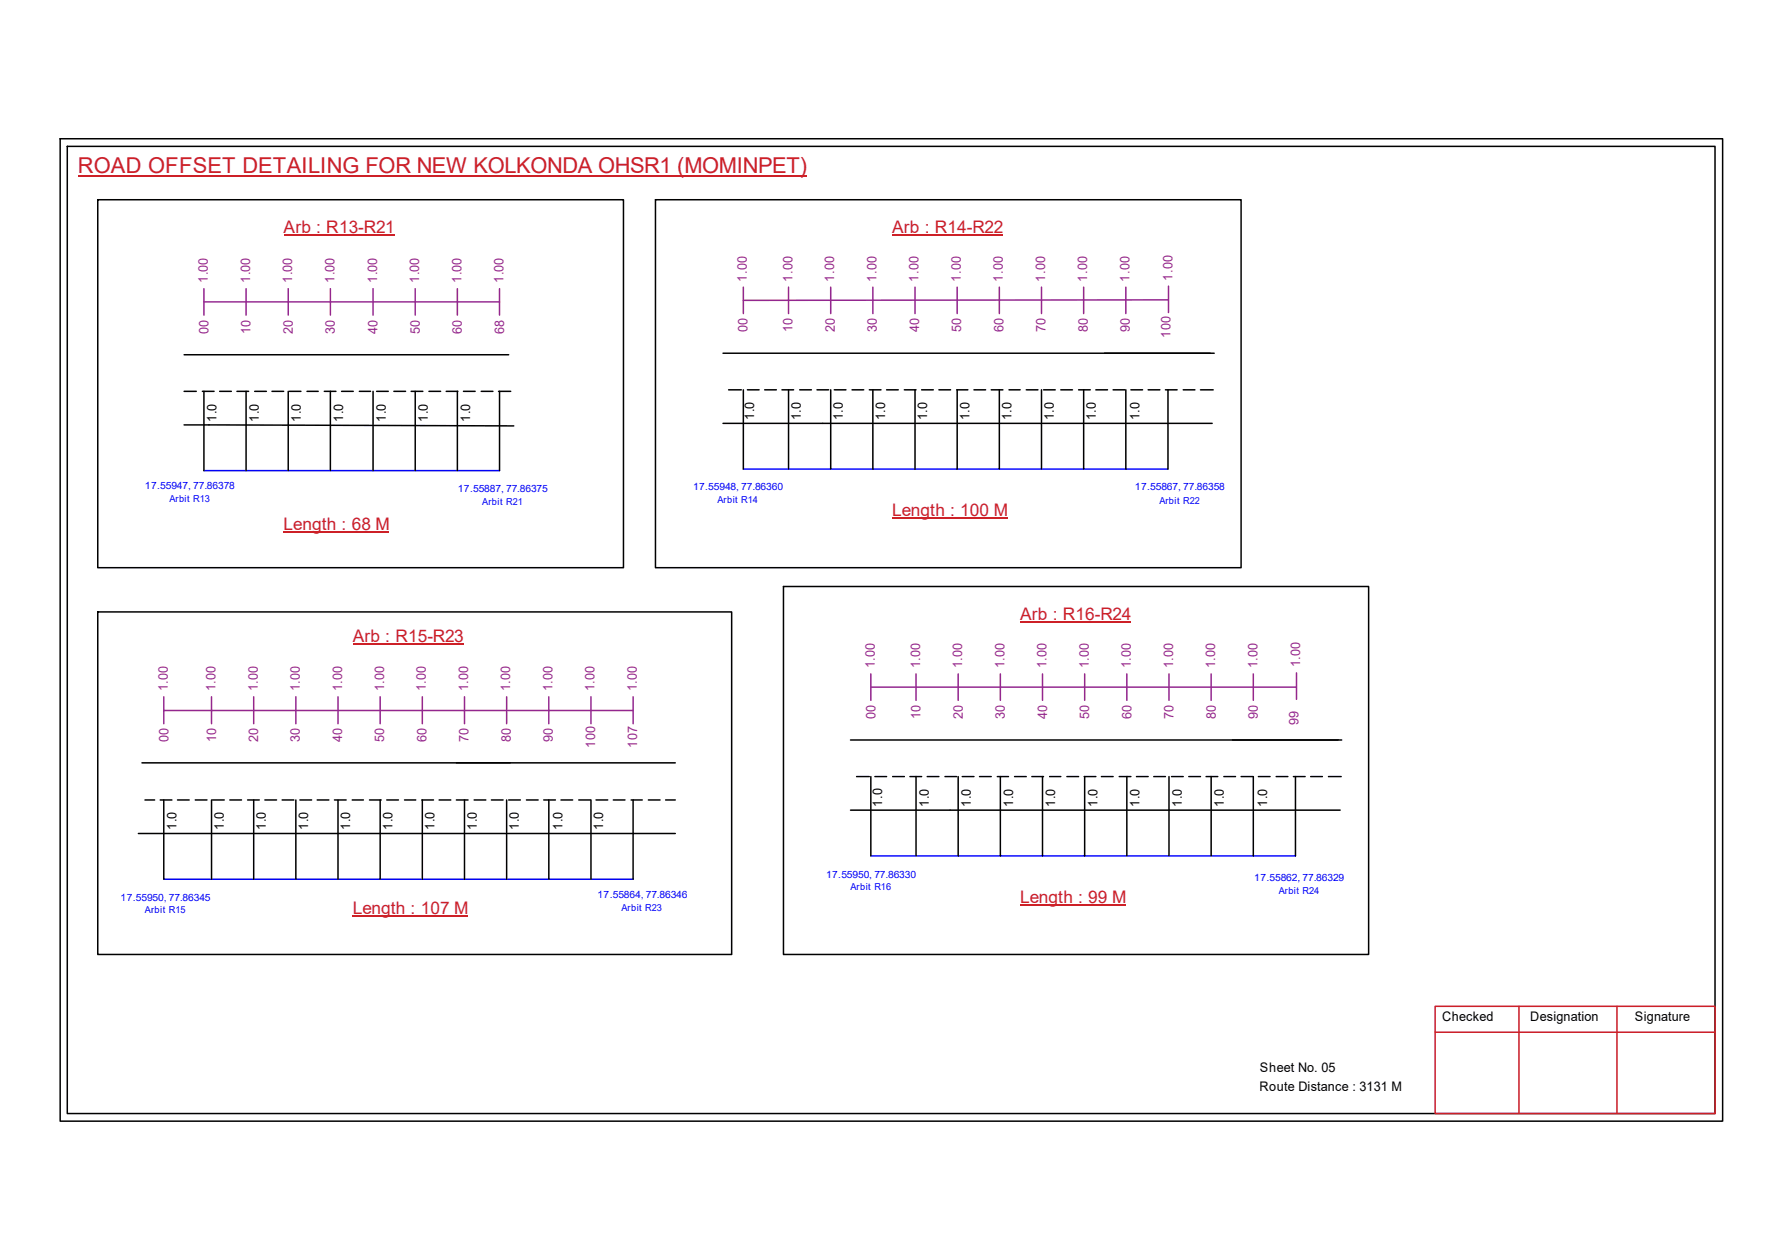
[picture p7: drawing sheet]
<svg xmlns="http://www.w3.org/2000/svg" width="297mm" height="210mm" viewBox="0 0 297 210" stroke-linecap="round" stroke-linejoin="round" font-family="sans-serif">
<defs><g id="words">
<text font-size="3.6" fill="#cd2027" x="13" y="28.9">ROAD OFFSET DETAILING FOR NEW KOLKONDA OHSR1 (MOMINPET)</text>
<g font-size="2.9" fill="#cd2027">
<text x="47.3" y="38.9">Arb : R13-R21</text>
<text x="148.7" y="38.8">Arb : R14-R22</text>
<text x="47.3" y="88.2">Length : 68 M</text>
<text x="148.7" y="86">Length : 100 M</text>
<text x="58.8" y="107">Arb : R15-R23</text>
<text x="170" y="103.2">Arb : R16-R24</text>
<text x="58.8" y="152.2">Length : 107 M</text>
<text x="170" y="150.5">Length : 99 M</text>
</g>
<g font-size="2.2" fill="#93278f">
<text x="34.7" y="47.2" transform="rotate(-90 34.7 47.2)">1.00</text>
<text x="41.7" y="47.2" transform="rotate(-90 41.7 47.2)">1.00</text>
<text x="48.7" y="47.2" transform="rotate(-90 48.7 47.2)">1.00</text>
<text x="55.7" y="47.2" transform="rotate(-90 55.7 47.2)">1.00</text>
<text x="62.9" y="47.2" transform="rotate(-90 62.9 47.2)">1.00</text>
<text x="69.9" y="47.2" transform="rotate(-90 69.9 47.2)">1.00</text>
<text x="76.9" y="47.2" transform="rotate(-90 76.9 47.2)">1.00</text>
<text x="83.9" y="47.2" transform="rotate(-90 83.9 47.2)">1.00</text>
<text x="124.5" y="46.9" transform="rotate(-90 124.5 46.9)">1.00</text>
<text x="132.1" y="46.9" transform="rotate(-90 132.1 46.9)">1.00</text>
<text x="139.1" y="46.9" transform="rotate(-90 139.1 46.9)">1.00</text>
<text x="146.1" y="46.9" transform="rotate(-90 146.1 46.9)">1.00</text>
<text x="153.1" y="46.9" transform="rotate(-90 153.1 46.9)">1.00</text>
<text x="160.1" y="46.9" transform="rotate(-90 160.1 46.9)">1.00</text>
<text x="167.2" y="46.9" transform="rotate(-90 167.2 46.9)">1.00</text>
<text x="174.2" y="46.9" transform="rotate(-90 174.2 46.9)">1.00</text>
<text x="181.2" y="46.9" transform="rotate(-90 181.2 46.9)">1.00</text>
<text x="188.3" y="46.9" transform="rotate(-90 188.3 46.9)">1.00</text>
<text x="195.4" y="46.7" transform="rotate(-90 195.4 46.7)">1.00</text>
<text x="34.8" y="55.6" transform="rotate(-90 34.8 55.6)">00</text>
<text x="41.8" y="55.6" transform="rotate(-90 41.8 55.6)">10</text>
<text x="48.8" y="55.6" transform="rotate(-90 48.8 55.6)">20</text>
<text x="55.8" y="55.6" transform="rotate(-90 55.8 55.6)">30</text>
<text x="62.9" y="55.6" transform="rotate(-90 62.9 55.6)">40</text>
<text x="70" y="55.6" transform="rotate(-90 70 55.6)">50</text>
<text x="77" y="55.6" transform="rotate(-90 77 55.6)">60</text>
<text x="84" y="55.6" transform="rotate(-90 84 55.6)">68</text>
<text x="124.6" y="55.3" transform="rotate(-90 124.6 55.3)">00</text>
<text x="132.1" y="55.3" transform="rotate(-90 132.1 55.3)">10</text>
<text x="139.1" y="55.3" transform="rotate(-90 139.1 55.3)">20</text>
<text x="146.2" y="55.3" transform="rotate(-90 146.2 55.3)">30</text>
<text x="153.2" y="55.3" transform="rotate(-90 153.2 55.3)">40</text>
<text x="160.2" y="55.3" transform="rotate(-90 160.2 55.3)">50</text>
<text x="167.3" y="55.3" transform="rotate(-90 167.3 55.3)">60</text>
<text x="174.3" y="55.3" transform="rotate(-90 174.3 55.3)">70</text>
<text x="181.3" y="55.3" transform="rotate(-90 181.3 55.3)">80</text>
<text x="188.3" y="55.3" transform="rotate(-90 188.3 55.3)">90</text>
<text x="195.1" y="56.3" transform="rotate(-90 195.1 56.3)">100</text>
<text x="145.8" y="111.3" transform="rotate(-90 145.8 111.3)">1.00</text>
<text x="153.4" y="111.3" transform="rotate(-90 153.4 111.3)">1.00</text>
<text x="160.4" y="111.3" transform="rotate(-90 160.4 111.3)">1.00</text>
<text x="167.4" y="111.3" transform="rotate(-90 167.4 111.3)">1.00</text>
<text x="174.5" y="111.3" transform="rotate(-90 174.5 111.3)">1.00</text>
<text x="181.5" y="111.3" transform="rotate(-90 181.5 111.3)">1.00</text>
<text x="188.5" y="111.3" transform="rotate(-90 188.5 111.3)">1.00</text>
<text x="195.5" y="111.3" transform="rotate(-90 195.5 111.3)">1.00</text>
<text x="202.6" y="111.3" transform="rotate(-90 202.6 111.3)">1.00</text>
<text x="209.6" y="111.3" transform="rotate(-90 209.6 111.3)">1.00</text>
<text x="216.7" y="111.2" transform="rotate(-90 216.7 111.2)">1.00</text>
<text x="28" y="115.1" transform="rotate(-90 28 115.1)">1.00</text>
<text x="35.9" y="115.1" transform="rotate(-90 35.9 115.1)">1.00</text>
<text x="43" y="115.1" transform="rotate(-90 43 115.1)">1.00</text>
<text x="50" y="115.1" transform="rotate(-90 50 115.1)">1.00</text>
<text x="57" y="115.1" transform="rotate(-90 57 115.1)">1.00</text>
<text x="64" y="115.1" transform="rotate(-90 64 115.1)">1.00</text>
<text x="71" y="115.1" transform="rotate(-90 71 115.1)">1.00</text>
<text x="78" y="115.1" transform="rotate(-90 78 115.1)">1.00</text>
<text x="85" y="115.1" transform="rotate(-90 85 115.1)">1.00</text>
<text x="92.1" y="115.1" transform="rotate(-90 92.1 115.1)">1.00</text>
<text x="99.1" y="115.1" transform="rotate(-90 99.1 115.1)">1.00</text>
<text x="106.1" y="115.1" transform="rotate(-90 106.1 115.1)">1.00</text>
<text x="145.9" y="119.7" transform="rotate(-90 145.9 119.7)">00</text>
<text x="153.5" y="119.7" transform="rotate(-90 153.5 119.7)">10</text>
<text x="160.5" y="119.7" transform="rotate(-90 160.5 119.7)">20</text>
<text x="167.5" y="119.7" transform="rotate(-90 167.5 119.7)">30</text>
<text x="174.5" y="119.7" transform="rotate(-90 174.5 119.7)">40</text>
<text x="181.6" y="119.7" transform="rotate(-90 181.6 119.7)">50</text>
<text x="188.6" y="119.7" transform="rotate(-90 188.6 119.7)">60</text>
<text x="195.6" y="119.7" transform="rotate(-90 195.6 119.7)">70</text>
<text x="202.6" y="119.7" transform="rotate(-90 202.6 119.7)">80</text>
<text x="209.7" y="119.7" transform="rotate(-90 209.7 119.7)">90</text>
<text x="28.1" y="123.6" transform="rotate(-90 28.1 123.6)">00</text>
<text x="36" y="123.6" transform="rotate(-90 36 123.6)">10</text>
<text x="43" y="123.6" transform="rotate(-90 43 123.6)">20</text>
<text x="50" y="123.6" transform="rotate(-90 50 123.6)">30</text>
<text x="57" y="123.6" transform="rotate(-90 57 123.6)">40</text>
<text x="64" y="123.6" transform="rotate(-90 64 123.6)">50</text>
<text x="71.1" y="123.6" transform="rotate(-90 71.1 123.6)">60</text>
<text x="78.1" y="123.6" transform="rotate(-90 78.1 123.6)">70</text>
<text x="85.1" y="123.6" transform="rotate(-90 85.1 123.6)">80</text>
<text x="92.2" y="123.6" transform="rotate(-90 92.2 123.6)">90</text>
<text x="99.2" y="124.6" transform="rotate(-90 99.2 124.6)">100</text>
<text x="106.2" y="124.6" transform="rotate(-90 106.2 124.6)">107</text>
<text x="216.4" y="120.7" transform="rotate(-90 216.4 120.7)">99</text>
</g>
<g font-size="2.2">
<text x="36.1" y="70.3" transform="rotate(-90 36.1 70.3)">1.0</text>
<text x="43.1" y="70.3" transform="rotate(-90 43.1 70.3)">1.0</text>
<text x="50.2" y="70.3" transform="rotate(-90 50.2 70.3)">1.0</text>
<text x="57.2" y="70.3" transform="rotate(-90 57.2 70.3)">1.0</text>
<text x="64.3" y="70.3" transform="rotate(-90 64.3 70.3)">1.0</text>
<text x="71.3" y="70.3" transform="rotate(-90 71.3 70.3)">1.0</text>
<text x="78.4" y="70.3" transform="rotate(-90 78.4 70.3)">1.0</text>
<text x="125.7" y="69.9" transform="rotate(-90 125.7 69.9)">1.0</text>
<text x="133.5" y="70" transform="rotate(-90 133.5 70)">1.0</text>
<text x="140.5" y="70" transform="rotate(-90 140.5 70)">1.0</text>
<text x="147.5" y="70" transform="rotate(-90 147.5 70)">1.0</text>
<text x="154.6" y="70" transform="rotate(-90 154.6 70)">1.0</text>
<text x="161.6" y="70" transform="rotate(-90 161.6 70)">1.0</text>
<text x="168.6" y="70" transform="rotate(-90 168.6 70)">1.0</text>
<text x="175.6" y="70" transform="rotate(-90 175.6 70)">1.0</text>
<text x="182.7" y="70" transform="rotate(-90 182.7 70)">1.0</text>
<text x="189.9" y="70" transform="rotate(-90 189.9 70)">1.0</text>
<text x="147" y="134.4" transform="rotate(-90 147 134.4)">1.0</text>
<text x="154.8" y="134.5" transform="rotate(-90 154.8 134.5)">1.0</text>
<text x="161.8" y="134.5" transform="rotate(-90 161.8 134.5)">1.0</text>
<text x="168.9" y="134.5" transform="rotate(-90 168.9 134.5)">1.0</text>
<text x="175.9" y="134.5" transform="rotate(-90 175.9 134.5)">1.0</text>
<text x="182.9" y="134.5" transform="rotate(-90 182.9 134.5)">1.0</text>
<text x="189.9" y="134.5" transform="rotate(-90 189.9 134.5)">1.0</text>
<text x="197" y="134.5" transform="rotate(-90 197 134.5)">1.0</text>
<text x="204" y="134.5" transform="rotate(-90 204 134.5)">1.0</text>
<text x="211.2" y="134.5" transform="rotate(-90 211.2 134.5)">1.0</text>
<text x="29.4" y="138.3" transform="rotate(-90 29.4 138.3)">1.0</text>
<text x="37.3" y="138.3" transform="rotate(-90 37.3 138.3)">1.0</text>
<text x="44.3" y="138.3" transform="rotate(-90 44.3 138.3)">1.0</text>
<text x="51.3" y="138.3" transform="rotate(-90 51.3 138.3)">1.0</text>
<text x="58.4" y="138.3" transform="rotate(-90 58.4 138.3)">1.0</text>
<text x="65.4" y="138.3" transform="rotate(-90 65.4 138.3)">1.0</text>
<text x="72.4" y="138.3" transform="rotate(-90 72.4 138.3)">1.0</text>
<text x="79.5" y="138.3" transform="rotate(-90 79.5 138.3)">1.0</text>
<text x="86.5" y="138.3" transform="rotate(-90 86.5 138.3)">1.0</text>
<text x="93.8" y="138.3" transform="rotate(-90 93.8 138.3)">1.0</text>
<text x="100.5" y="138.3" transform="rotate(-90 100.5 138.3)">1.0</text>
<text x="240.4" y="170.1">Checked</text>
<text x="255.1" y="170.1">Designation</text>
<text x="272.5" y="170.1">Signature</text>
<text x="210" y="178.6">Sheet No. 05</text>
<text x="209.9" y="181.7">Route Distance : 3131 M</text>
</g>
<g font-size="1.7" fill="#00f">
<text x="24.2" y="81.5">17.55947, 77.86378</text>
<text x="76.3" y="82">17.55887, 77.86375</text>
<text x="115.5" y="81.6">17.55948, 77.86360</text>
<text x="189.2" y="81.7">17.55867, 77.86358</text>
<text x="99.6" y="149.5">17.55864, 77.86346</text>
<text x="137.7" y="146.2">17.55950, 77.86330</text>
<text x="209.1" y="146.8">17.55862, 77.86329</text>
<text x="20.1" y="150">17.55950, 77.86345</text>
</g>
<g font-size="1.6" fill="#00f">
<text x="28.2" y="83.7">Arbit R13</text>
<text x="119.6" y="83.7">Arbit R14</text>
<text x="193.2" y="83.9">Arbit R22</text>
<text x="80.4" y="84.1">Arbit R21</text>
<text x="141.8" y="148.3">Arbit R16</text>
<text x="213.1" y="148.9">Arbit R24</text>
<text x="24.2" y="152.1">Arbit R15</text>
<text x="103.6" y="151.7">Arbit R23</text>
</g>
</g></defs>
<g fill="none" stroke="#000" stroke-width=".25">
<path d="M10 23.1h277.1v163.7h-277.1zM11.2 24.4h274.7v161.1h-274.7zM16.3 33.3h87.6v61.3h-87.6zM109.3 33.3h97.6v61.3h-97.6zM30.7 59.1h54.1M120.5 58.8h81.9M30.7 70.8l54.9 .2M30.7 65.2h2M33.7 65.2h2M34 65.2v13.2M36.6 65.2h2M39.5 65.2h1.9"/>
<path d="M41 65.2v13.2M42.5 65.2h1.9M45.3 65.2h2M48 65.2v13.2M48.2 65.2h2M51.2 65.2h1.8M54.1 65.2h1.9M55.1 65.2v13.2M56.9 65.2h2M59.9 65.2h1.9M62.2 65.2v13.2M62.8 65.2h1.9"/>
<path d="M65.7 65.2h1.9M68.5 65.2h2M69.2 65.2v13.2M71.5 65.2h1.9M74.4 65.2h1.9M76.2 65.2v13.2M77.3 65.2h1.9M80.2 65.2h2M83.1 65.2h2M83.3 65.2v13.2M120.5 70.5h81.6M121.5 64.9h2.1"/>
<path d="M123.9 64.9v13.2M124.6 64.9h1.9M127.5 64.9h1.9M130.3 64.9h2M131.4 64.9v13.2M133.3 64.9h2M136.2 64.9h1.9M138.5 64.9v13.2M139.1 64.9h1.9M142 64.9h2M144.9 64.9h2M145.5 64.9v13.2"/>
<path d="M147.8 64.9h1.9M150.7 64.9h2M152.5 64.9v13.2M153.6 64.9h2M156.5 64.9h2M159.5 64.9h1.8M159.6 64.9v13.2M162.3 64.9h2M165.2 64.9h2M166.6 64.9v13.2M168.2 64.9h1.8M171.1 64.9h1.9"/>
<path d="M173.6 64.9v13.2M173.9 64.9h2M176.8 64.9h2M179.8 64.9h1.9M180.6 64.9v13.2M182.7 64.9h1.9M185.5 64.9h2M187.7 64.9v13.2M188.5 64.9h2M191.4 64.9h1.9M194.3 64.9h1.9M194.7 64.9v13.2"/>
<path d="M197.2 64.9h2M200.1 64.9h2.1M130.6 97.7h97.5v61.3h-97.5zM16.3 101.9h105.7v57.1h-105.7zM23.1 138.9h89.5M23.7 127.1h88.9M24.2 133.3h1.6M26.7 133.3h2M27.3 133.3v13.2M29.6 133.3h1.9M32.6 133.3h1.9M35.3 133.3v13.2"/>
<path d="M35.4 133.3h2M38.3 133.3h2M41.3 133.3h1.9M42.3 133.3v13.2M44.2 133.3h1.9M47 133.3h2M49.3 133.3v13.2M50 133.3h1.9M52.9 133.3h1.9M55.7 133.3h2M56.3 133.3v13.2M58.7 133.3h1.9"/>
<path d="M61.6 133.3h1.9M63.4 133.3v13.2M64.5 133.3h1.9M67.4 133.3h1.9M70.3 133.3h2M70.4 133.3v13.2M73.2 133.3h1.9M76.1 133.3h1.9M77.4 133.3v13.2M79 133.3h2M81.9 133.3h2M84.5 133.3v13.2"/>
<path d="M84.8 133.3h1.9M87.8 133.3h1.9M90.6 133.3h2M91.5 133.3v13.2M93.5 133.3h2M96.5 133.3h1.9M98.5 133.3v13.2M99.4 133.3h1.9M102.2 133.3h2M105.2 133.3h1.9M105.5 133.3v13.2M108.1 133.3h1.9"/>
<path d="M111 133.3h1.6M141.8 123.3h81.8M141.8 135h81.6M142.8 129.4h2.1M145.2 129.4v13.2M145.8 129.4h2M148.8 129.4h1.9M151.7 129.4h1.9M152.7 129.4v13.2M154.6 129.4h1.9M157.5 129.4h2M159.7 129.4v13.2"/>
<path d="M160.4 129.4h1.9M163.3 129.4h1.9M166.2 129.4h1.9M166.7 129.4v13.2M169.1 129.4h2M172 129.4h1.9M173.8 129.4v13.2M175 129.4h1.8M177.8 129.4h2M180.7 129.4h2M180.8 129.4v13.2M183.6 129.4h1.9"/>
<path d="M186.6 129.4h1.9M187.8 129.4v13.2M189.4 129.4h2M192.3 129.4h2M194.9 129.4v13.2M195.3 129.4h1.9M198.2 129.4h1.9M201 129.4h2M201.9 129.4v13.2M204 129.4h1.9M206.9 129.4h1.9M208.9 129.4v13.2"/>
<path d="M209.8 129.4h1.9M212.7 129.4h2M215.6 129.4h1.9M215.9 129.4v13.2M218.5 129.4h1.9M221.4 129.4h2.2"/>
</g>
<path d="M239.2 167.6h46.7v17.9h-46.7zM239.2 172h46.7M253.2 167.6v17.9M269.5 167.6v17.9" fill="none" stroke="#cc1f26" stroke-width=".25"/>
<path d="M13 29.3h121.5" fill="none" stroke="#cd2027" stroke-width=".25"/>
<path d="M34 78.4h49.3M123.9 78.1h70.8M27.3 146.5h78.2M145.2 142.6h70.7" fill="none" stroke="#00f" stroke-width=".25"/>
<g fill="none" stroke="#93278f" stroke-width=".25">
<path d="M34 50.3h49.3M34 48.1v4.4M41 48.1v4.4M48 48.1v4.4M55.1 48.1v4.4M62.2 48.1v4.4M69.2 48.1v4.4M76.2 48.1v4.4M83.3 48.1v4.4M123.9 47.8v4.4M131.4 47.8v4.4M138.5 47.8v4.4"/>
<path d="M145.5 47.8v4.4M152.5 47.8v4.4M159.6 47.8v4.4M166.6 47.8v4.4M173.6 47.8v4.4M180.6 47.8v4.4M187.7 47.8v4.4M194.8 50h-70.9M194.8 47.7v4.4M27.3 118.4h78.2M27.3 116.1v4.5M35.3 116.1v4.5"/>
<path d="M42.3 116.1v4.5M49.3 116.1v4.5M56.3 116.1v4.5M63.4 116.1v4.5M70.4 116.1v4.5M77.4 116.1v4.5M84.5 116.1v4.5M91.5 116.1v4.5M98.5 116.1v4.5M105.5 116.1v4.5M145.2 114.5h70.9M145.2 112.3v4.4"/>
<path d="M152.7 112.3v4.4M159.7 112.3v4.4M166.7 112.3v4.4M173.8 112.3v4.4M180.8 112.3v4.4M187.8 112.3v4.4M194.9 112.3v4.4M201.9 112.3v4.4M208.9 112.3v4.4M216.1 112.1v4.4"/>
</g>
<path d="M47.3 39.2h18.4M148.7 39.1h18.5M47.3 88.6h17.6M148.7 86.4h19.2M58.8 107.4h18.5M170 103.5h18.5M58.8 152.6h19.2M170 150.8h17.7" fill="none" stroke="#cd2027" stroke-width=".17"/>
<use href="#words"/>
</svg>
